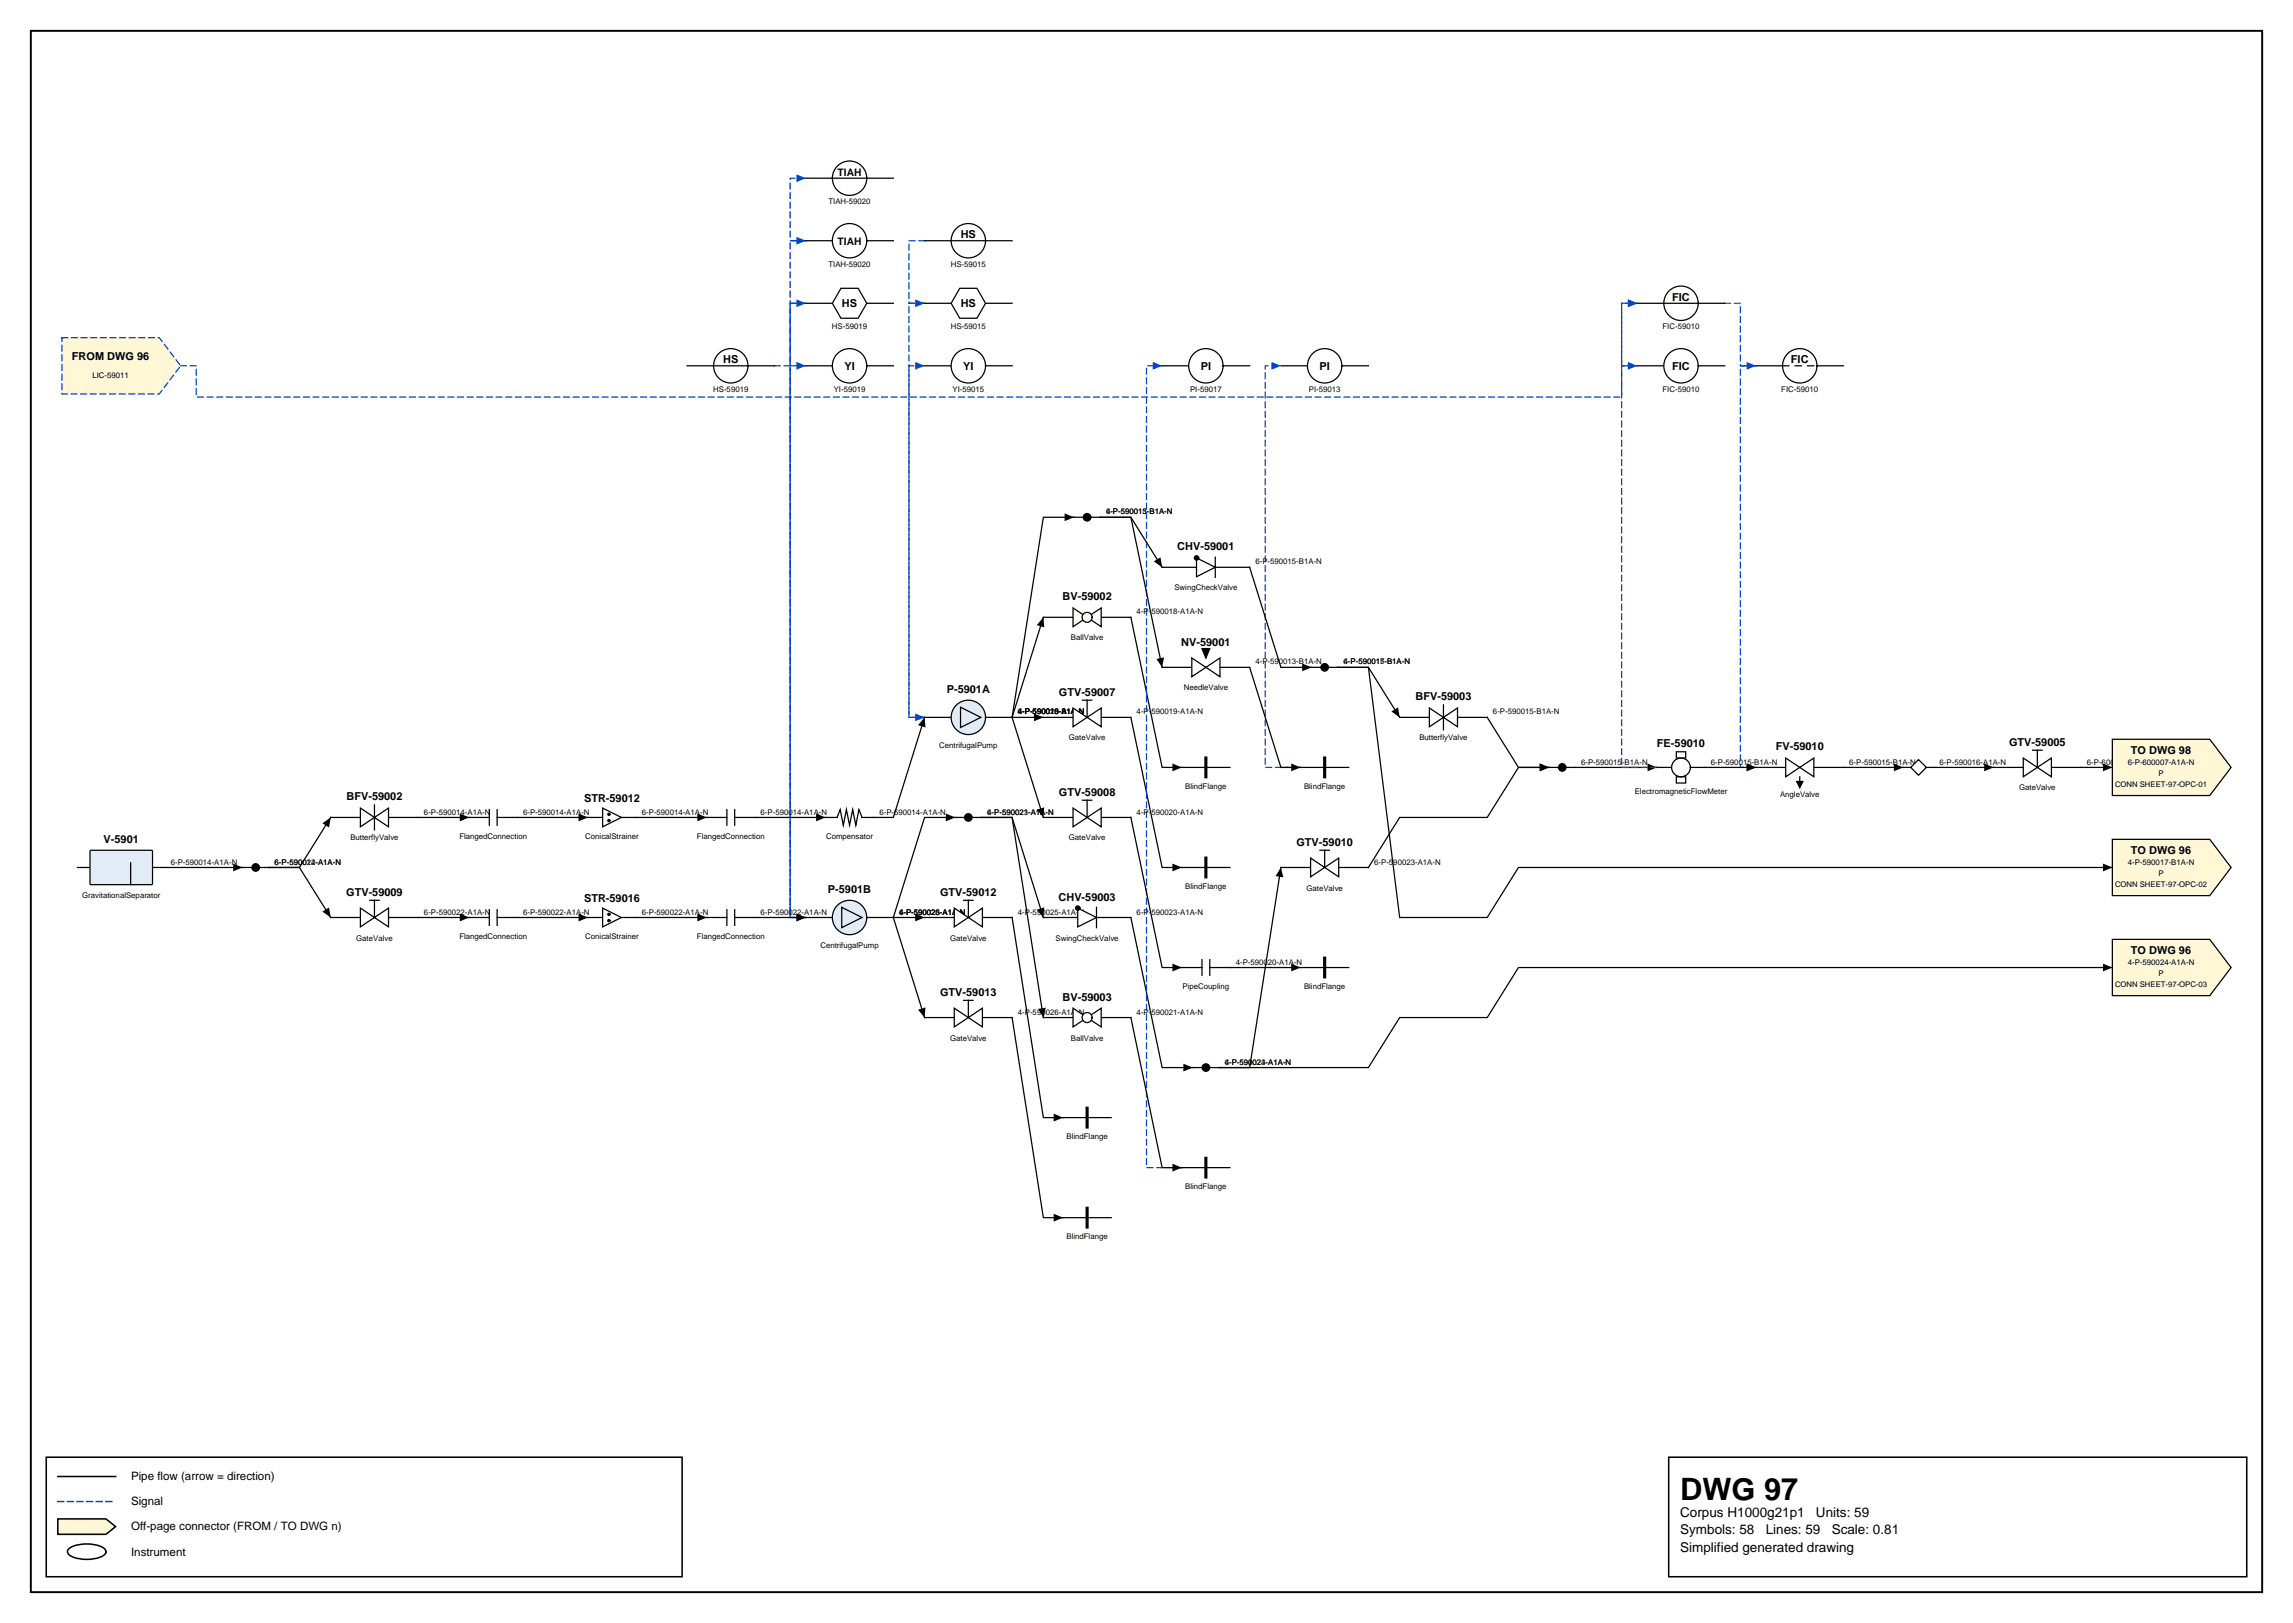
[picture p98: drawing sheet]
<svg xmlns="http://www.w3.org/2000/svg" width="420mm" height="297mm" viewBox="0 0 420 297" stroke-linecap="round" stroke-linejoin="round" font-family="sans-serif">
<defs><g id="words">
<text font-size="5.6" x="307.6" y="274.5">DWG 97</text>
<g font-size="2.5">
<text x="307.6" y="277.6">Corpus H1000g21p1</text>
<text x="307.6" y="280.8">Symbols: 58</text>
<text x="323.3" y="280.8">Lines: 59</text>
<text x="332.5" y="277.6">Units: 59</text>
<text x="335.3" y="280.8">Scale: 0.81</text>
<text x="307.6" y="284">Simplified generated drawing</text>
</g>
<g font-size="2.1">
<text x="24" y="270.9">Pipe flow (arrow = direction)</text>
<text x="24" y="275.5">Signal</text>
<text x="24" y="280.1">Off-page connector (FROM / TO DWG n)</text>
<text x="24" y="284.7">Instrument</text>
</g>
<g font-size="2">
<text x="175.9" y="43.6">HS</text>
<text x="154.1" y="56.2">HS</text>
<text x="175.9" y="56.2">HS</text>
<text x="306.1" y="55.1">FIC</text>
<text x="13.2" y="65.9">FROM DWG 96</text>
<text x="132.4" y="66.5">HS</text>
<text x="154.6" y="67.7">YI</text>
<text x="176.3" y="67.7">YI</text>
<text x="219.8" y="67.7">PI</text>
<text x="241.6" y="67.7">PI</text>
<text x="306.1" y="67.7">FIC</text>
<text x="327.9" y="66.5">FIC</text>
<text x="215.5" y="100.7">CHV-59001</text>
<text x="194.5" y="109.9">BV-59002</text>
<text x="216.3" y="118.2">NV-59001</text>
<text x="173.3" y="126.8">P-5901A</text>
<text x="193.9" y="127.3">GTV-59007</text>
<text x="259.1" y="128.2">BFV-59003</text>
<text x="303.4" y="136.8">FE-59010</text>
<text x="325.1" y="137.3">FV-59010</text>
<text x="367.8" y="136.5">GTV-59005</text>
<text x="390.1" y="138.1">TO DWG 98</text>
<text x="63.4" y="146.5">BFV-59002</text>
<text x="106.9" y="146.8">STR-59012</text>
<text x="193.9" y="145.6">GTV-59008</text>
<text x="19" y="154.2">V-5901</text>
<text x="237.3" y="154.8">GTV-59010</text>
<text x="390.1" y="156.4">TO DWG 96</text>
<text x="63.4" y="164">GTV-59009</text>
<text x="106.9" y="165.1">STR-59016</text>
<text x="151.6" y="163.4">P-5901B</text>
<text x="172.1" y="164">GTV-59012</text>
<text x="193.8" y="164.8">CHV-59003</text>
<text x="390.1" y="174.7">TO DWG 96</text>
<text x="172.1" y="182.3">GTV-59013</text>
<text x="194.5" y="183.1">BV-59003</text>
</g>
<g font-size="1.9">
<text x="153.3" y="32.2">TIAH</text>
<text x="153.3" y="44.8">TIAH</text>
</g>
<g font-size="1.4">
<text x="151.7" y="37.3">TIAH-59020</text>
<text x="151.7" y="48.8">TIAH-59020</text>
<text x="174.1" y="48.8">HS-59015</text>
<text x="152.3" y="60.2">HS-59019</text>
<text x="174.1" y="60.2">HS-59015</text>
<text x="304.4" y="60.2">FIC-59010</text>
<text x="16.9" y="69.2">LIC-59011</text>
<text x="130.6" y="71.7">HS-59019</text>
<text x="152.6" y="71.7">YI-59019</text>
<text x="174.4" y="71.7">YI-59015</text>
<text x="217.9" y="71.7">PI-59017</text>
<text x="239.6" y="71.7">PI-59013</text>
<text x="304.4" y="71.7">FIC-59010</text>
<text x="326.1" y="71.7">FIC-59010</text>
<text x="202.5" y="94.1">4-P-590013-B1A-N</text>
<text x="202.5" y="94.1">6-P-590015-B1A-N</text>
<text x="229.8" y="103.3">6-P-590015-B1A-N</text>
<text x="208.1" y="112.5">4-P-590018-A1A-N</text>
<text x="215" y="108">SwingCheckValve</text>
<text x="196" y="117.2">BallValve</text>
<text x="229.8" y="121.6">4-P-590013-B1A-N</text>
<text x="246" y="121.6">4-P-590017-B1A-N</text>
<text x="246" y="121.6">6-P-590015-B1A-N</text>
<text x="186.4" y="130.8">4-P-590018-A1A-N</text>
<text x="186.4" y="130.8">4-P-590019-A1A-N</text>
<text x="186.4" y="130.8">6-P-590015-B1A-N</text>
<text x="186.4" y="130.8">4-P-590020-A1A-N</text>
<text x="208.1" y="130.8">4-P-590019-A1A-N</text>
<text x="216.7" y="126.4">NeedleValve</text>
<text x="273.3" y="130.8">6-P-590015-B1A-N</text>
<text x="172" y="136.9">CentrifugalPump</text>
<text x="195.7" y="135.5">GateValve</text>
<text x="259.9" y="135.5">ButterflyValve</text>
<text x="289.5" y="139.9">6-P-590015-B1A-N</text>
<text x="313.2" y="139.9">6-P-590015-B1A-N</text>
<text x="338.6" y="139.9">6-P-590015-B1A-N</text>
<text x="355.1" y="139.9">6-P-590016-A1A-N</text>
<text x="382.1" y="139.9">6-P-600007-A1A-N</text>
<text x="389.6" y="139.9">6-P-600007-A1A-N</text>
<text x="395.2" y="142">P</text>
<text x="77.6" y="149.1">6-P-590014-A1A-N</text>
<text x="95.8" y="149.1">6-P-590014-A1A-N</text>
<text x="117.5" y="149.1">6-P-590014-A1A-N</text>
<text x="139.3" y="149.1">6-P-590014-A1A-N</text>
<text x="161" y="149.1">6-P-590014-A1A-N</text>
<text x="180.7" y="149.1">6-P-590023-A1A-N</text>
<text x="180.7" y="149.1">4-P-590021-A1A-N</text>
<text x="208.1" y="149.1">4-P-590020-A1A-N</text>
<text x="217" y="144.4">BlindFlange</text>
<text x="238.7" y="144.4">BlindFlange</text>
<text x="299.3" y="145.2">ElectromagneticFlowMeter</text>
<text x="325.9" y="145.8">AngleValve</text>
<text x="369.7" y="144.7">GateValve</text>
<text x="387.2" y="144">CONN SHEET-97-OPC-01</text>
<text x="64.1" y="153.8">ButterflyValve</text>
<text x="84.1" y="153.5">FlangedConnection</text>
<text x="107.2" y="153.5">ConicalStrainer</text>
<text x="127.6" y="153.5">FlangedConnection</text>
<text x="151.2" y="153.5">Compensator</text>
<text x="195.7" y="153.8">GateValve</text>
<text x="31.3" y="158.2">6-P-590014-A1A-N</text>
<text x="50.3" y="158.2">6-P-590022-A1A-N</text>
<text x="50.3" y="158.2">6-P-590014-A1A-N</text>
<text x="251.6" y="158.2">6-P-590023-A1A-N</text>
<text x="389.6" y="158.2">4-P-590017-B1A-N</text>
<text x="395.2" y="160.3">P</text>
<text x="15" y="164.4">GravitationalSeparator</text>
<text x="77.6" y="167.4">6-P-590022-A1A-N</text>
<text x="95.8" y="167.4">6-P-590022-A1A-N</text>
<text x="117.5" y="167.4">6-P-590022-A1A-N</text>
<text x="139.3" y="167.4">6-P-590022-A1A-N</text>
<text x="164.6" y="167.4">4-P-590026-A1A-N</text>
<text x="164.6" y="167.4">6-P-590023-A1A-N</text>
<text x="164.6" y="167.4">4-P-590025-A1A-N</text>
<text x="186.4" y="167.4">4-P-590025-A1A-N</text>
<text x="208.1" y="167.4">6-P-590023-A1A-N</text>
<text x="217" y="162.7">BlindFlange</text>
<text x="239.2" y="163">GateValve</text>
<text x="387.2" y="162.4">CONN SHEET-97-OPC-02</text>
<text x="65.2" y="172.1">GateValve</text>
<text x="84.1" y="171.8">FlangedConnection</text>
<text x="107.2" y="171.8">ConicalStrainer</text>
<text x="127.6" y="171.8">FlangedConnection</text>
<text x="150.2" y="173.6">CentrifugalPump</text>
<text x="173.9" y="172.1">GateValve</text>
<text x="193.3" y="172.1">SwingCheckValve</text>
<text x="226.2" y="176.5">4-P-590020-A1A-N</text>
<text x="389.6" y="176.5">4-P-590024-A1A-N</text>
<text x="395.2" y="178.6">P</text>
<text x="186.4" y="185.7">4-P-590026-A1A-N</text>
<text x="208.1" y="185.7">4-P-590021-A1A-N</text>
<text x="216.5" y="181">PipeCoupling</text>
<text x="238.7" y="181">BlindFlange</text>
<text x="387.2" y="180.7">CONN SHEET-97-OPC-03</text>
<text x="173.9" y="190.4">GateValve</text>
<text x="196" y="190.4">BallValve</text>
<text x="224.2" y="194.9">6-P-590023-A1A-N</text>
<text x="224.2" y="194.9">4-P-590024-A1A-N</text>
<text x="195.3" y="208.5">BlindFlange</text>
<text x="217" y="217.6">BlindFlange</text>
<text x="195.3" y="226.8">BlindFlange</text>
</g>
</g></defs>
<path d="M5.6 5.6h408.6v285.8h-408.6z" fill="none" stroke="#000" stroke-width=".35"/>
<path d="M8.5 266.7h116.4v21.9h-116.4zM10.6 270.2h10.6M305.5 266.7h105.8v21.9h-105.8z" fill="none" stroke="#000" stroke-width=".28"/>
<path d="M10.6 274.8h10.6" fill="none" stroke="#0046c8" stroke-width=".28" stroke-dasharray="1.1 .7"/>
<path d="M10.6 278h8.8l1.8 1.4-1.8 1.4h-8.8z" fill="#fff7d6" stroke="#000" stroke-width=".28"/>
<path d="M12.7 283.4a6.7 6.7 0 0 1 6.3 0 .72 .72 0 0 1 0 1.2 6.7 6.7 0 0 1-6.3 0 .72 .72 0 0 1 0-1.2z" fill="none" stroke="#000" stroke-width=".28"/>
<path d="M283.6 140.5h-5.6l-5.7 9.1h-16l-5.8 9.2" fill="none" stroke="#000" stroke-width=".23"/>
<path d="M281.9 139.7l1.7 .8-1.7 .7z" fill="#000"/>
<path d="M147.5 167.9h-2.8v-100.9h2.8" fill="none" stroke="#0046c8" stroke-width=".23" stroke-dasharray="1.1 .7"/>
<path d="M145.8 66.2l1.7 .8-1.7 .7z" fill="#0046c8"/>
<path d="M163.6 167.9l5.7 18.3" fill="none" stroke="#000" stroke-width=".23"/>
<path d="M168.1 184.8l1.3-.4-.1 1.8z" fill="#000"/>
<path d="M147.5 167.9h-2.8v-123.8h2.8" fill="none" stroke="#0046c8" stroke-width=".23" stroke-dasharray="1.1 .7"/>
<path d="M145.8 43.3l1.7 .8-1.7 .7z" fill="#0046c8"/>
<path d="M174.9 149.6h-5.6l-5.7 18.3h5.7M76.6 167.9h9.3M94.7 167.9h12.9M185.3 186.2l5.7 36.7h3.6" fill="none" stroke="#000" stroke-width=".23"/>
<path d="M173.2 148.9l1.7 .7-1.7 .7zM84.2 167.2l1.7 .7-1.7 .7zM105.9 167.2l1.7 .7-1.7 .7zM167.6 167.2l1.7 .7-1.7 .7zM192.9 222.1l1.7 .8-1.7 .7z" fill="#000"/>
<path d="M147.5 55.5h-2.8v112.4h2.8" fill="none" stroke="#0046c8" stroke-width=".23" stroke-dasharray="1.1 .7"/>
<path d="M145.8 167.2l1.7 .7-1.7 .7z" fill="#0046c8"/>
<path d="M321.5 67h-2.9v73.5h2.9" fill="none" stroke="#0046c8" stroke-width=".23" stroke-dasharray="1.1 .7"/>
<path d="M319.8 139.7l1.7 .8-1.7 .7z" fill="#0046c8"/>
<path d="M138.2 167.9h9.3M207 167.9l5.8 27.5h5.6" fill="none" stroke="#000" stroke-width=".23"/>
<path d="M145.8 167.2l1.7 .7-1.7 .7zM216.7 194.7l1.7 .7-1.7 .7z" fill="#000"/>
<path d="M147.5 44.1h-2.8v-11.5h2.8" fill="none" stroke="#0046c8" stroke-width=".23" stroke-dasharray="1.1 .7"/>
<path d="M145.8 31.9l1.7 .7-1.7 .7z" fill="#0046c8"/>
<path d="M207 113l5.8 27.5h3.6M169.3 131.3l-5.7 18.3h-3.7M94.7 149.6h12.9M116.5 149.6h12.9M138.2 149.6h12.9M234.5 158.8l-5.7 36.6h-5.6h27.3l5.8-9.2h16l5.7-9.1h108.7M354.1 140.5h10.9M191 167.9l-5.7-18.3h-5.6h5.6l5.7 36.6" fill="none" stroke="#000" stroke-width=".23"/>
<path d="M169.3 131.3l.1 1.8-1.3-.4zM105.9 148.9l1.7 .7-1.7 .7zM127.7 148.9l1.7 .7-1.7 .7zM149.4 148.9l1.7 .7-1.7 .7zM214.7 139.7l1.7 .8-1.7 .7zM234.5 158.8l.4 1.8-1.4-.3zM363.3 139.7l1.7 .8-1.7 .7zM189.8 166.5l1.4-.4-.2 1.8zM385 176.4l1.7 .7-1.7 .7zM190 184.6l1.5-.2-.5 1.8z" fill="#000"/>
<path d="M33.1 67h2.8v5.7h261v-17.2h2.8" fill="none" stroke="#0046c8" stroke-width=".23" stroke-dasharray="1.1 .7"/>
<path d="M298 54.8l1.7 .7-1.7 .7z" fill="#0046c8"/>
<path d="M207 131.3l5.8 27.5h3.6M288.4 140.5h15M381 140.5h5.7M116.5 167.9h12.9M185.3 167.9l5.7 36.6h3.6" fill="none" stroke="#000" stroke-width=".23"/>
<path d="M214.7 158l1.7 .8-1.7 .7zM301.6 139.7l1.8 .8-1.8 .7zM385 139.7l1.7 .8-1.7 .7zM127.7 167.2l1.7 .7-1.7 .7zM192.9 203.8l1.7 .7-1.7 .8z" fill="#000"/>
<path d="M238.1 140.5h-6.5v-73.5h2.9" fill="none" stroke="#0046c8" stroke-width=".23" stroke-dasharray="1.1 .7"/>
<path d="M232.8 66.2l1.7 .8-1.7 .7z" fill="#0046c8"/>
<path d="M337.5 140.5h10.9" fill="none" stroke="#000" stroke-width=".23"/>
<path d="M346.7 139.7l1.7 .8-1.7 .7z" fill="#000"/>
<path d="M141.8 67h2.9v-11.5h2.8" fill="none" stroke="#0046c8" stroke-width=".23" stroke-dasharray="1.1 .7"/>
<path d="M145.8 54.8l1.7 .7-1.7 .7z" fill="#0046c8"/>
<path d="M169.3 55.5h-2.9v75.8h2.9" fill="none" stroke="#0046c8" stroke-width=".23" stroke-dasharray="1.1 .7"/>
<path d="M167.6 130.6l1.7 .7-1.7 .7z" fill="#0046c8"/>
<path d="M315.8 55.5h2.8v11.5h2.9" fill="none" stroke="#0046c8" stroke-width=".23" stroke-dasharray="1.1 .7"/>
<path d="M319.8 66.2l1.7 .8-1.7 .7z" fill="#0046c8"/>
<path d="M228.8 122.1l5.7 18.4h3.6" fill="none" stroke="#000" stroke-width=".23"/>
<path d="M236.4 139.7l1.7 .8-1.7 .7z" fill="#000"/>
<path d="M169.3 44.1h-2.9v11.4h2.9" fill="none" stroke="#0046c8" stroke-width=".23" stroke-dasharray="1.1 .7"/>
<path d="M167.6 54.8l1.7 .7-1.7 .7z" fill="#0046c8"/>
<path d="M312.2 140.5h9.3" fill="none" stroke="#000" stroke-width=".23"/>
<path d="M319.8 139.7l1.7 .8-1.7 .7z" fill="#000"/>
<path d="M303.4 140.5h-6.5v-73.5h2.8" fill="none" stroke="#0046c8" stroke-width=".23" stroke-dasharray="1.1 .7"/>
<path d="M298 66.2l1.7 .8-1.7 .7z" fill="#0046c8"/>
<path d="M256.3 131.3l-5.8-9.2h-5.6h5.6l5.8 45.8h16l5.7-9.1h108.7M76.6 149.6h9.3" fill="none" stroke="#000" stroke-width=".23"/>
<path d="M254.7 130.2l1.3-.7 .3 1.8zM84.2 148.9l1.7 .7-1.7 .7zM385 158l1.7 .8-1.7 .7z" fill="#000"/>
<path d="M216.4 213.7h-6.5v-146.7h2.9" fill="none" stroke="#0046c8" stroke-width=".23" stroke-dasharray="1.1 .7"/>
<path d="M211 66.2l1.8 .8-1.8 .7z" fill="#0046c8"/>
<path d="M212.8 103.8l-5.8-9.1h-5.6h5.6l5.8 27.4M228.8 103.8l5.7 18.3h5.6M30.2 158.8h14.2" fill="none" stroke="#000" stroke-width=".23"/>
<path d="M211.2 102.8l1.3-.8 .3 1.8zM211.7 120.6l1.4-.3-.3 1.8zM238.4 121.4l1.7 .7-1.7 .8zM42.7 158l1.7 .8-1.7 .7z" fill="#000"/>
<path d="M299.7 67h-2.8v-11.5h2.8" fill="none" stroke="#0046c8" stroke-width=".23" stroke-dasharray="1.1 .7"/>
<path d="M298 54.8l1.7 .7-1.7 .7z" fill="#0046c8"/>
<path d="M169.3 131.3h-2.9v-64.3h2.9" fill="none" stroke="#0046c8" stroke-width=".23" stroke-dasharray="1.1 .7"/>
<path d="M167.6 66.2l1.7 .8-1.7 .7z" fill="#0046c8"/>
<path d="M196.6 94.7h-5.6l-5.7 36.6M191 113l-5.7 18.3M185.3 131.3h5.7M185.3 131.3l5.7 18.3M272.3 131.3l5.7 9.2h5.6M60.5 149.6l-5.7 9.2h-5.6h5.6l5.7 9.1M207 149.6l5.8 27.5h3.6M234.5 158.8h5.4M245.1 158.8h5.4M225.2 177.1h12.9M207 186.2l5.8 27.5h3.6" fill="none" stroke="#000" stroke-width=".23"/>
<path d="M194.9 94l1.7 .7-1.7 .7zM191 113l.2 1.8-1.4-.4zM189.3 130.6l1.7 .7-1.7 .7zM59 150.7l1.5-1.1-.3 1.8zM189.8 148.2l1.4-.4-.2 1.8zM281.9 139.7l1.7 .8-1.7 .7zM59 166.8l1.2-.7 .3 1.8zM214.7 176.4l1.7 .7-1.7 .7zM236.4 176.4l1.7 .7-1.7 .7zM214.7 213l1.7 .7-1.7 .7z" fill="#000"/>
<path d="M239.9 157l5.2 3.5v-3.5l-5.2 3.5z" fill="#fff" stroke="#000" stroke-width=".23"/>
<path d="M241.7 155.6h1.7M242.5 155.6v3.2" fill="none" stroke="#000" stroke-width=".23"/>
<path d="M386.7 171.9h17.9l3.9 5.2-3.9 5.1h-17.9z" fill="#fff7d6" stroke="#000" stroke-width=".23"/>
<path d="M234.5 67h4.9M245.7 67h4.8" fill="none" stroke="#000" stroke-width=".23"/>
<circle cx="242.5" cy="66.9" r="3.1" fill="#fff" stroke="#000" stroke-width=".23"/>
<path d="M147.5 167.9h4.9M158.7 167.9h4.9" fill="none" stroke="#000" stroke-width=".23"/>
<circle cx="155.5" cy="167.9" r="3.1" fill="#e2ecf7" stroke="#000" stroke-width=".23"/>
<path d="M147.5 67h4.9M158.7 67h4.9M85.9 167.9h3.7M89.6 166.5v2.9M91 167.9h3.7M91 166.5v2.9M154.1 166.1l3.7 1.8-3.7 1.9z" fill="none" stroke="#000" stroke-width=".23"/>
<circle cx="155.5" cy="67" r="3.1" fill="#fff" stroke="#000" stroke-width=".23"/>
<path d="M60.5 167.9h5.5M71.1 167.9h5.5" fill="none" stroke="#000" stroke-width=".23"/>
<path d="M66 166.2l5.1 3.4v-3.4l-5.1 3.4z" fill="#fff" stroke="#000" stroke-width=".23"/>
<path d="M67.7 164.8h1.7M68.6 164.8v3.1M169.3 186.2h5.4M179.9 186.2h5.4" fill="none" stroke="#000" stroke-width=".23"/>
<path d="M174.7 184.5l5.2 3.4v-3.4l-5.2 3.4z" fill="#fff" stroke="#000" stroke-width=".23"/>
<path d="M147.5 55.5h4.9M158.7 55.5h4.9M176.4 183.1h1.7M177.3 183.1v3.1" fill="none" stroke="#000" stroke-width=".23"/>
<path d="M154 52.8h3.1l1.6 2.7-1.6 2.7h-3.1l-1.6-2.7z" fill="#fff" stroke="#000" stroke-width=".23"/>
<path d="M321.5 67h4.9M332.7 67h4.8" fill="none" stroke="#000" stroke-width=".23"/>
<circle cx="329.5" cy="66.9" r="3.1" fill="#fff" stroke="#000" stroke-width=".23"/>
<path d="M326.4 67h1.1M328.6 67h1.2M330.9 67h1.2" fill="none" stroke="#000" stroke-width=".23"/>
<path d="M386.7 153.6h17.9l3.9 5.2-3.9 5.1h-17.9z" fill="#fff7d6" stroke="#000" stroke-width=".23"/>
<path d="M129.4 167.9h3.7M133.1 166.5v2.9M134.5 167.9h3.7M134.5 166.5v2.9M191 167.9h6.3M200.7 167.9h6.3" fill="none" stroke="#000" stroke-width=".23"/>
<path d="M197.3 166.2l3.4 1.7-3.4 1.7z" fill="#fff" stroke="#000" stroke-width=".23"/>
<path d="M147.5 44.1h4.9M158.7 44.1h4.9M200.7 166.1v3.7" fill="none" stroke="#000" stroke-width=".23"/>
<circle cx="197.3" cy="166.2" r=".4" fill="#000" stroke="#000" stroke-width=".23"/>
<circle cx="155.5" cy="44.1" r="3.1" fill="#fff" stroke="#000" stroke-width=".23"/>
<path d="M169.3 67h4.8M180.4 67h4.9" fill="none" stroke="#000" stroke-width=".23"/>
<circle cx="177.3" cy="66.9" r="3.1" fill="#fff" stroke="#000" stroke-width=".23"/>
<path d="M107.6 149.6h2.7M113.8 149.6h2.7M194.6 204.5h8.8" fill="none" stroke="#000" stroke-width=".23"/>
<path d="M199 202.8v3.5" fill="none" stroke="#000" stroke-width=".57"/>
<path d="M110.3 147.9l3.5 1.7-3.5 1.7z" fill="#fff" stroke="#000" stroke-width=".23"/>
<g fill="#000" stroke="#000" stroke-width=".23">
<circle cx="111.5" cy="149" r=".2"/>
<circle cx="111.5" cy="150.2" r=".2"/>
</g>
<path d="M386.7 135.3h17.9l3.9 5.2-3.9 5.1h-17.9z" fill="#fff7d6" stroke="#000" stroke-width=".23"/>
<path d="M191 113h5.5M201.6 113h5.4M85.9 149.6h3.7M89.6 148.2v2.8M91 149.6h3.7M91 148.2v2.8" fill="none" stroke="#000" stroke-width=".23"/>
<g fill="#fff" stroke="#000" stroke-width=".23">
<path d="M196.5 111.3l5.1 3.4v-3.4l-5.1 3.4z"/>
<circle cx="199" cy="113" r=".92"/>
</g>
<path d="M348.4 140.5h1.4M352.7 140.5h1.4" fill="none" stroke="#000" stroke-width=".23"/>
<path d="M351.3 139l1.4 1.5-1.4 1.4-1.5-1.4z" fill="#fff" stroke="#000" stroke-width=".23"/>
<path d="M147.5 32.6h4.9M158.7 32.6h4.9M129.4 149.6h3.7M133.1 148.2v2.8M134.5 149.6h3.7M134.5 148.2v2.8M151.1 149.6h2.2l.5-1.4 .6 2.8 .6-2.8 .5 2.8 .6-2.8 .6 2.8 .6-2.8 .5 1.4h2.1M174.9 149.6h4.8M218.4 195.4h4.8" fill="none" stroke="#000" stroke-width=".23"/>
<g fill="#000" stroke="#000" stroke-width=".23">
<circle cx="177.3" cy="149.6" r=".69"/>
<circle cx="220.8" cy="195.4" r=".69"/>
</g>
<circle cx="155.5" cy="32.6" r="3.1" fill="#fff" stroke="#000" stroke-width=".23"/>
<path d="M152.4 32.6h6.3" fill="none" stroke="#000" stroke-width=".23"/>
<path d="M11.3 61.8h17.9l3.9 5.2-3.9 5.1h-17.9z" fill="#fff7d6" stroke="#0046c8" stroke-width=".23" stroke-dasharray="1.1 .7"/>
<path d="M283.6 140.5h4.8M365 140.5h5.4M375.6 140.5h5.4" fill="none" stroke="#000" stroke-width=".23"/>
<circle cx="286" cy="140.4" r=".69" fill="#000" stroke="#000" stroke-width=".23"/>
<path d="M370.4 138.7l5.2 3.5v-3.5l-5.2 3.5z" fill="#fff" stroke="#000" stroke-width=".23"/>
<path d="M372.1 137.3h1.8M373 137.3v3.2M169.3 167.9h5.4M179.9 167.9h5.4" fill="none" stroke="#000" stroke-width=".23"/>
<path d="M174.7 166.2l5.2 3.4v-3.4l-5.2 3.4z" fill="#fff" stroke="#000" stroke-width=".23"/>
<path d="M107.6 167.9h2.7M113.8 167.9h2.7M176.4 164.8h1.7M177.3 164.8v3.1" fill="none" stroke="#000" stroke-width=".23"/>
<path d="M110.3 166.2l3.5 1.7-3.5 1.7z" fill="#fff" stroke="#000" stroke-width=".23"/>
<g fill="#000" stroke="#000" stroke-width=".23">
<circle cx="111.5" cy="167.3" r=".2"/>
<circle cx="111.5" cy="168.5" r=".2"/>
</g>
<path d="M191 131.3h5.5M201.6 131.3h5.4" fill="none" stroke="#000" stroke-width=".23"/>
<path d="M196.5 129.6l5.1 3.4v-3.4l-5.1 3.4z" fill="#fff" stroke="#000" stroke-width=".23"/>
<path d="M198.2 128.1h1.7M199 128.1v3.2M238.1 140.5h8.8M321.5 140.5h5.4M332.1 140.5h5.4" fill="none" stroke="#000" stroke-width=".23"/>
<path d="M242.5 138.7v3.5" fill="none" stroke="#000" stroke-width=".57"/>
<path d="M326.9 138.7l5.2 3.5v-3.5l-5.2 3.5z" fill="#fff" stroke="#000" stroke-width=".23"/>
<path d="M125.8 67h4.8M136.9 67h4.9M329.5 142.2v1.1" fill="none" stroke="#000" stroke-width=".23"/>
<path d="M328.9 143h1.2l-.6 1.2z" fill="#000" stroke="#000" stroke-width=".23"/>
<circle cx="133.8" cy="66.9" r="3.1" fill="#fff" stroke="#000" stroke-width=".23"/>
<path d="M169.3 55.5h4.8M180.4 55.5h4.9M130.6 67h6.3" fill="none" stroke="#000" stroke-width=".23"/>
<path d="M175.7 52.8h3.2l1.5 2.7-1.5 2.7h-3.2l-1.6-2.7z" fill="#fff" stroke="#000" stroke-width=".23"/>
<path d="M299.7 55.5h4.9M310.9 55.5h4.9" fill="none" stroke="#000" stroke-width=".23"/>
<circle cx="307.8" cy="55.5" r="3.1" fill="#fff" stroke="#000" stroke-width=".23"/>
<path d="M304.6 55.5h6.3M212.8 122.1h5.4M223.4 122.1h5.4" fill="none" stroke="#000" stroke-width=".23"/>
<path d="M218.2 120.4l5.2 3.5v-3.5l-5.2 3.5z" fill="#fff" stroke="#000" stroke-width=".23"/>
<path d="M220.1 118.7h1.4l-.7 1.7z" fill="#000" stroke="#000" stroke-width=".23"/>
<path d="M169.3 44.1h4.8M180.4 44.1h4.9" fill="none" stroke="#000" stroke-width=".23"/>
<circle cx="177.3" cy="44.1" r="3.1" fill="#fff" stroke="#000" stroke-width=".23"/>
<path d="M174.1 44.1h6.3M303.4 140.5h2.6M309.5 140.5h2.7" fill="none" stroke="#000" stroke-width=".23"/>
<circle cx="307.8" cy="140.4" r="1.72" fill="#fff" stroke="#000" stroke-width=".23"/>
<path d="M306.9 137.6h1.7v1.1h-1.7zM60.5 149.6h5.5M71.1 149.6h5.5M306.9 142.2h1.7v1.1h-1.7z" fill="none" stroke="#000" stroke-width=".23"/>
<path d="M66 147.9l5.1 3.4v-3.4l-5.1 3.4z" fill="#fff" stroke="#000" stroke-width=".23"/>
<path d="M212.8 103.8h6.3M222.5 103.8h6.3M240.1 122.1h4.8M68.6 147.3v4.6M216.4 213.7h8.8" fill="none" stroke="#000" stroke-width=".23"/>
<circle cx="242.5" cy="122.1" r=".69" fill="#000" stroke="#000" stroke-width=".23"/>
<path d="M220.8 212v3.4" fill="none" stroke="#000" stroke-width=".57"/>
<path d="M219.1 102.1l3.4 1.7-3.4 1.7z" fill="#fff" stroke="#000" stroke-width=".23"/>
<path d="M196.6 94.7h4.8M222.5 102v3.7M14.2 158.8h2.3M27.9 158.8h2.3" fill="none" stroke="#000" stroke-width=".23"/>
<g fill="#000" stroke="#000" stroke-width=".23">
<circle cx="199" cy="94.7" r=".69"/>
<circle cx="219.1" cy="102.1" r=".4"/>
</g>
<path d="M16.5 155.7h11.4v6.2h-11.4z" fill="#e2ecf7" stroke="#000" stroke-width=".23"/>
<path d="M299.7 67h4.9M310.9 67h4.9M23.9 157.9v4" fill="none" stroke="#000" stroke-width=".23"/>
<circle cx="307.8" cy="66.9" r="3.1" fill="#fff" stroke="#000" stroke-width=".23"/>
<path d="M169.3 131.3h4.8M180.4 131.3h4.9" fill="none" stroke="#000" stroke-width=".23"/>
<circle cx="177.3" cy="131.3" r="3.1" fill="#e2ecf7" stroke="#000" stroke-width=".23"/>
<path d="M212.8 67h4.8M223.9 67h4.9M175.9 129.4l3.7 1.9-3.7 1.9z" fill="none" stroke="#000" stroke-width=".23"/>
<circle cx="220.8" cy="66.9" r="3.1" fill="#fff" stroke="#000" stroke-width=".23"/>
<path d="M191 149.6h5.5M201.6 149.6h5.4M216.4 140.5h8.8M216.4 158.8h8.8M216.4 177.1h3.7M220.1 175.6v2.9M221.5 177.1h3.7M221.5 175.6v2.9" fill="none" stroke="#000" stroke-width=".23"/>
<path d="M220.8 138.7v3.5M220.8 157v3.5" fill="none" stroke="#000" stroke-width=".57"/>
<path d="M196.5 147.9l5.1 3.4v-3.4l-5.1 3.4z" fill="#fff" stroke="#000" stroke-width=".23"/>
<path d="M256.3 131.3h5.4M266.8 131.3h5.5M44.4 158.8h4.8M198.2 146.5h1.7M199 146.5v3.1" fill="none" stroke="#000" stroke-width=".23"/>
<circle cx="46.8" cy="158.8" r=".69" fill="#000" stroke="#000" stroke-width=".23"/>
<path d="M261.7 129.6l5.1 3.4v-3.4l-5.1 3.4z" fill="#fff" stroke="#000" stroke-width=".23"/>
<path d="M264.3 129v4.6M191 186.2h5.5M201.6 186.2h5.4" fill="none" stroke="#000" stroke-width=".23"/>
<g fill="#fff" stroke="#000" stroke-width=".23">
<path d="M196.5 184.5l5.1 3.4v-3.4l-5.1 3.4z"/>
<circle cx="199" cy="186.2" r=".92"/>
</g>
<path d="M238.1 177.1h8.8M194.6 222.9h8.8" fill="none" stroke="#000" stroke-width=".23"/>
<path d="M242.5 175.4v3.4M199 221.1v3.5" fill="none" stroke="#000" stroke-width=".57"/>
<use href="#words"/>
</svg>
